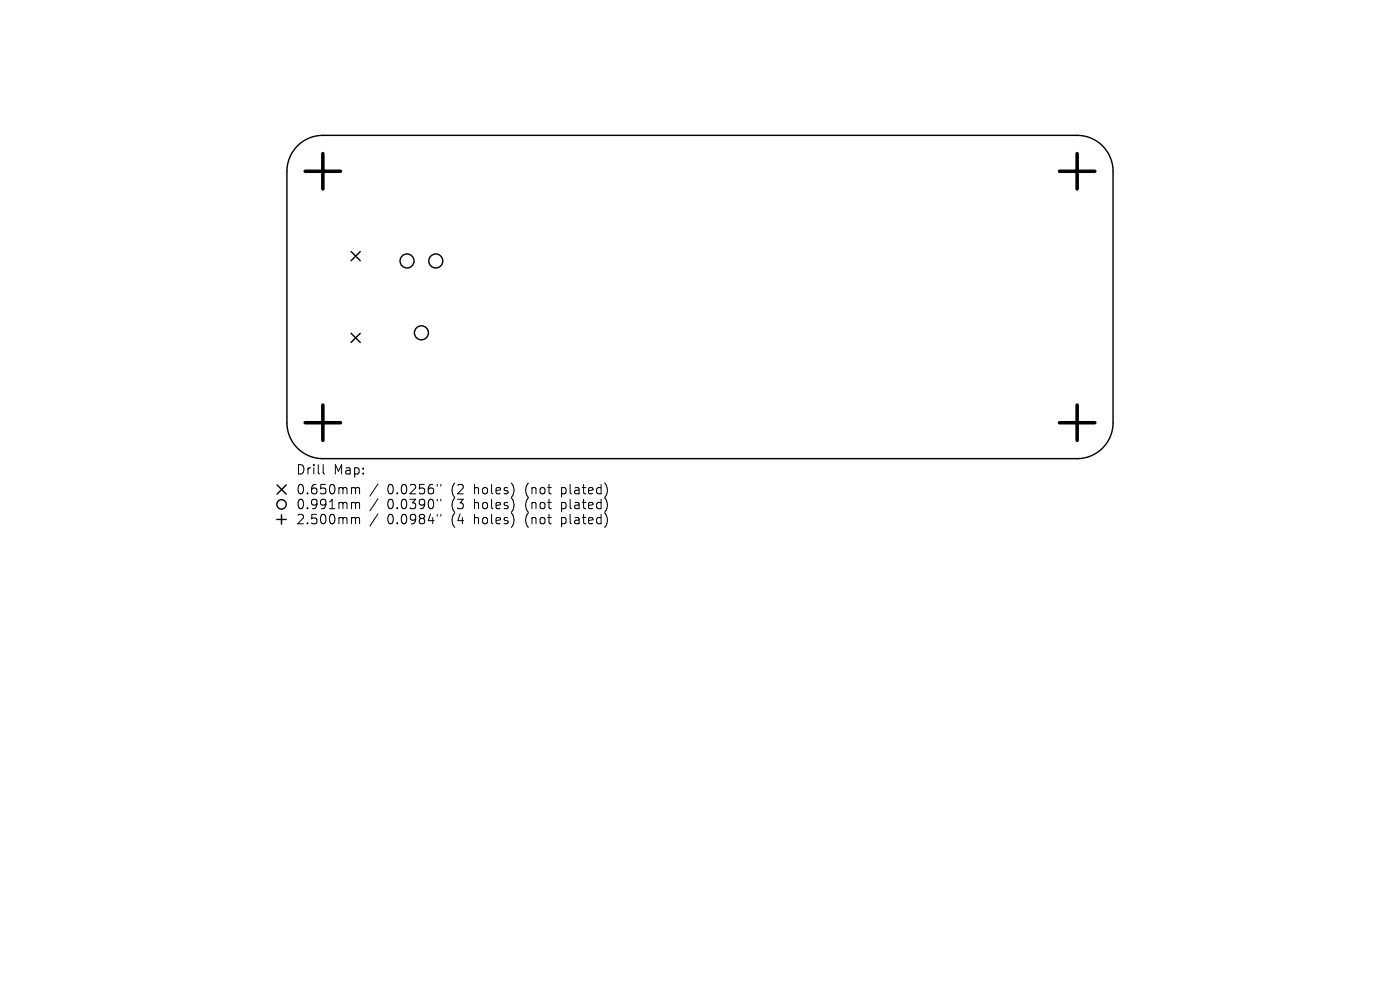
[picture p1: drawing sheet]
<svg xmlns="http://www.w3.org/2000/svg" width="297mm" height="210mm" viewBox="0 0 297 210" stroke-linecap="round" stroke-linejoin="round" font-family="sans-serif">
<defs><g id="words">
<g font-size="2.8">
<text x="62.7" y="100.9">Drill</text>
<text x="70.7" y="100.9">Map:</text>
<text x="62.7" y="105.1">0.650mm</text>
<text x="82.2" y="105.1">0.0256&quot;</text>
<text x="95.9" y="105.1">(2</text>
<text x="100.9" y="105.1">holes)</text>
<text x="111.9" y="105.1">(not</text>
<text x="119.7" y="105.1">plated)</text>
<text x="62.7" y="108.3">0.991mm</text>
<text x="62.7" y="111.5">2.500mm</text>
<text x="82.2" y="108.3">0.0390&quot;</text>
<text x="82.2" y="111.5">0.0984&quot;</text>
<text x="95.9" y="108.3">(3</text>
<text x="95.9" y="111.5">(4</text>
<text x="100.9" y="108.3">holes)</text>
<text x="100.9" y="111.5">holes)</text>
<text x="111.9" y="108.3">(not</text>
<text x="111.9" y="111.5">(not</text>
<text x="119.7" y="108.3">plated)</text>
<text x="119.7" y="111.5">plated)</text>
</g>
</g></defs>
<g fill="none" stroke="#000" stroke-width=".3">
<path d="M63.1 30.9a7.6 7.6 0 0 1 5.4-2.2h160a7.6 7.6 0 0 1 7.6 7.6v53.4a7.6 7.6 0 0 1-7.6 7.6h-160a7.6 7.6 0 0 1-7.6-7.6v-53.4a7.6 7.6 0 0 1 2.2-5.4zM74.5 53.4l1.9 1.9M76.4 53.4l-1.9 1.9M74.5 70.7l1.9 1.9M76.4 70.7l-1.9 1.9M58.7 110.2h2M58.8 102.9l1.9 1.9M59.7 109.2v2M60.7 102.9l-1.9 1.9"/>
<circle cx="86.4" cy="55.4" r="1.49"/>
<circle cx="92.4" cy="55.4" r="1.49"/>
<circle cx="89.4" cy="70.6" r="1.49"/>
<circle cx="59.7" cy="107" r="1"/>
</g>
<path d="M64.7 36.3h7.5M68.5 32.6v7.5M224.8 36.3h7.5M228.5 32.6v7.5M64.7 89.7h7.5M68.5 85.9v7.5M224.8 89.7h7.5M228.5 85.9v7.5" fill="none" stroke="#000" stroke-width=".75"/>
<g fill="none" stroke="#000" stroke-width=".21">
<path d="M68.6 98.6v1.7l.3 .3M74.9 103.4h.2l.3 .3M74.9 106.6h.2l.3 .3M74.9 109.8h.2l.3 .3M75.4 103.7l.3-.3 .5 .1 .1 1.3M75.4 103.7v1.1M75.4 106.9v1M75.4 110.1v1M75.4 106.9l.3-.3 .5 .1 .1 1.2M75.4 110.1l.3-.3 .5 .1 .1 1.2M80.2 102.7l-1.7 2.5M80.2 105.8l-1.7 2.6"/>
<path d="M80.2 109l-1.7 2.6M92.8 102.8v.3M92.8 105.9v.4M92.8 109.1v.4M93.5 102.8v.3M93.5 105.9v.4M93.5 109.1v.4"/>
</g>
<use href="#words"/>
</svg>
